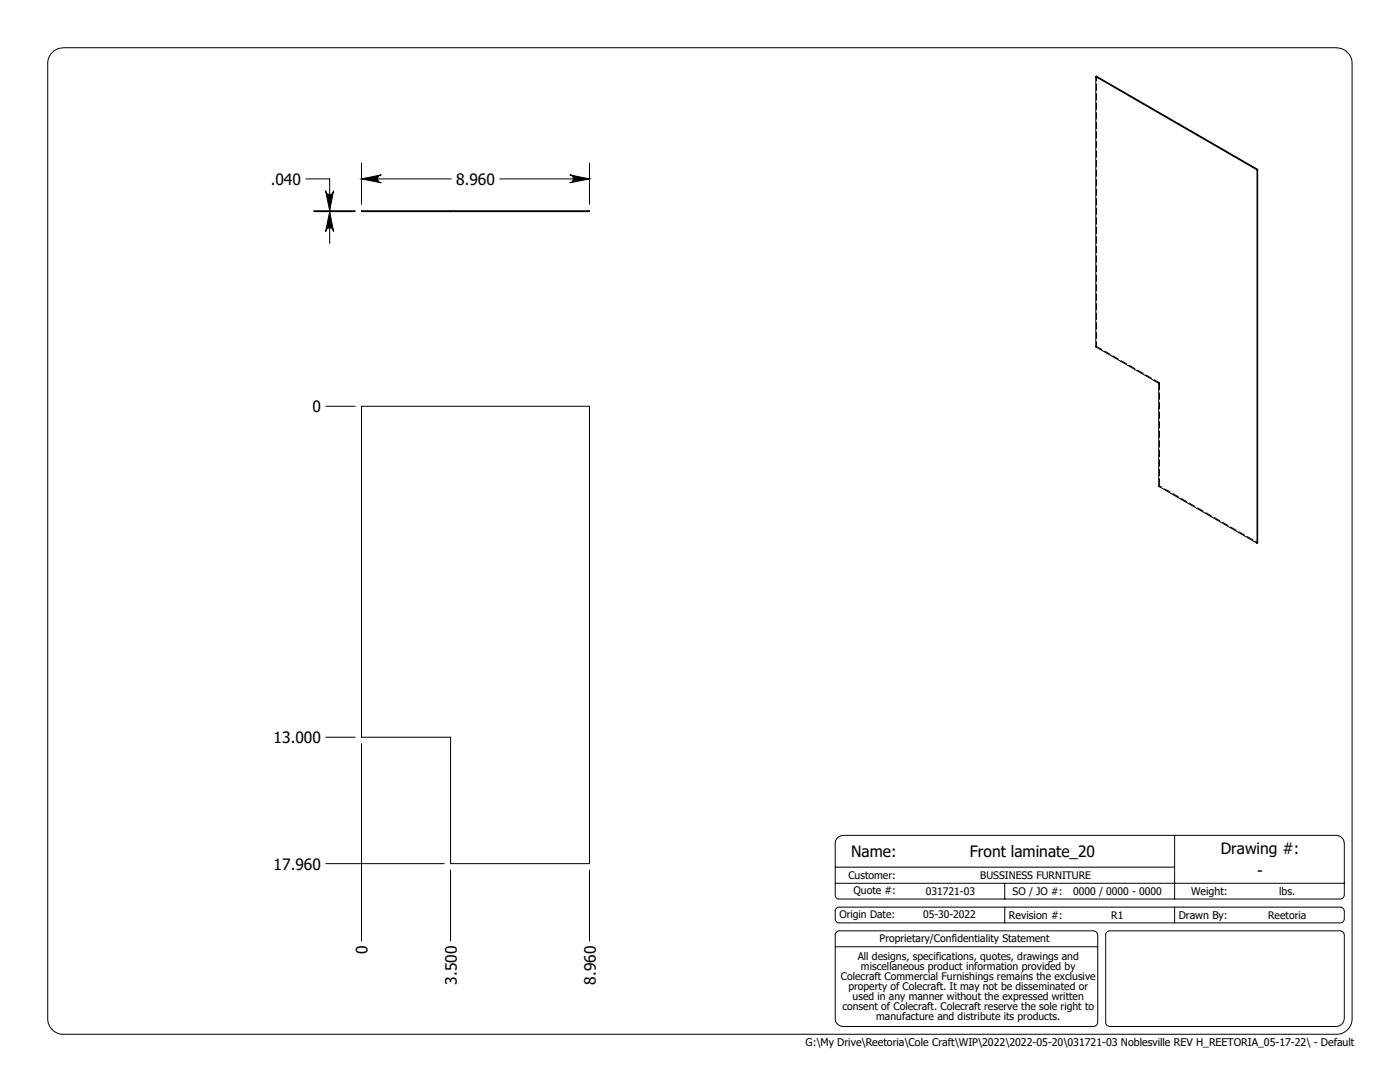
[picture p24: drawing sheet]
<svg xmlns="http://www.w3.org/2000/svg" width="279mm" height="216mm" viewBox="0 0 279 216" stroke-linecap="round" stroke-linejoin="round" font-family="sans-serif">
<defs><g id="words">
<g font-size="3.1">
<text x="54" y="36.9">.040</text>
<text x="91" y="36.9">8.960</text>
<text x="62.4" y="82.3">0</text>
<text x="54.6" y="148.3">13.000</text>
<text x="54.6" y="173.5">17.960</text>
<text x="169.9" y="171">Name:</text>
<text x="193.6" y="171">Front laminate_20</text>
<text x="243.6" y="170.4">Drawing #:</text>
<text x="250.9" y="174.7">-</text>
<text x="73.4" y="190.4" transform="rotate(-90 73.4 190.4)">0</text>
<text x="91.2" y="196.5" transform="rotate(-90 91.2 196.5)">3.500</text>
<text x="118.9" y="196.5" transform="rotate(-90 118.9 196.5)">8.960</text>
</g>
<g font-size="2.1">
<text x="169.3" y="175.3">Customer:</text>
<text x="170.3" y="178.5">Quote #:</text>
<text x="184.8" y="178.5">031721-03</text>
<text x="195.6" y="175.3">BUSSINESS FURNITURE</text>
<text x="202.1" y="178.5">SO / JO #:</text>
<text x="214.2" y="178.5">0000 / 0000 - 0000</text>
<text x="237.7" y="178.6">Weight:</text>
<text x="255.3" y="178.6">lbs.</text>
<text x="167.5" y="183.3">Origin Date:</text>
<text x="184.2" y="183.3">05-30-2022</text>
<text x="201.4" y="183.3">Revision #:</text>
<text x="221.8" y="183.3">R1</text>
<text x="235.2" y="183.3">Drawn By:</text>
<text x="253.1" y="183.3">Reetoria</text>
<text x="171.2" y="191.5">All designs, specifications, quotes, drawings and</text>
<text x="175.6" y="188.1">Proprietary/Confidentiality Statement</text>
<text x="167.8" y="195.5">Colecraft Commercial Furnishings remains the exclusive</text>
<text x="169.3" y="197.6">property of Colecraft. It may not be disseminated or</text>
<text x="171.8" y="193.5">miscellaneous product information provided by</text>
<text x="168.1" y="201.6">consent of Colecraft. Colecraft reserve the sole right to</text>
<text x="170.2" y="199.6">used in any manner without the expressed written</text>
<text x="174.9" y="203.6">manufacture and distribute its products.</text>
<text x="160.8" y="208.8">G:\My Drive\Reetoria\Cole Craft\WIP\2022\2022-05-20\031721-03 Noblesville REV H_REETORIA_05-17-22\ - Default</text>
</g>
</g></defs>
<g fill="none" stroke="#000" stroke-width=".2">
<path d="M10.2 10.8a3.3 3.3 0 0 1 2.5-1.3h254a3.2 3.2 0 0 1 3.1 3.2v190.5a3.1 3.1 0 0 1-3.1 3.2h-254a3.1 3.1 0 0 1-3.2-3.2v-190.5a2.93 2.93 0 0 1 .7-1.9zM218.7 15.3l.1-.1 32.2 18.6M218.7 15.3l32.2 18.6M218.7 15.3v53.9l12.5 7.3v20.5l19.7 11.4M61 35.7h4.8v6.4M65 38.1a.79 .79 0 0 0 .8 .7 .79 .79 0 0 0 .8-.7l-.8 4zM72.1 35.7l4-.8a.79 .79 0 0 0-.8 .8 .79 .79 0 0 0 .8 .8zM72.1 32.5v8.3M72.1 35.7h18M99.7 35.7h18M113.7 34.9l4 .8-4 .8a.79 .79 0 0 0 .8-.8 .79 .79 0 0 0-.8-.8zM117.7 32.5v8.3"/>
<path d="M250.9 33.9v74.5M251 33.8l-.1 .1M251 33.8v74.5l-.1 .1M62.6 42.2h8.3M62.6 42.1h8.3M65.8 42.2l.8 4a.79 .79 0 0 0-.8-.7 .79 .79 0 0 0-.8 .7zM65.8 42.2v6.4M72.1 42.1h45.6v.1h-45.6zM89.9 42.1v.1M65 81.1h5.9M72.1 81.1h45.6v91.2h-27.8v-25.2h-17.8zM65 147.1h5.9"/>
<path d="M72.1 148.4v39.4M65 172.3h23.7M89.9 173.6v14.2M117.7 173.6v14.2M166.7 176.2h101.6M166.7 173h67.7M166.9 167.4l.5-.4 .8-.3h98.5a1.69 1.69 0 0 1 1.6 1.6v10.3a.85 .85 0 0 1-.8 .8h-100a.77 .77 0 0 1-.8-.8v-10.5zM200.5 176.2v3.2M234.4 166.7v12.7M166.7 188.9h52.4M166.9 186.1l.6-.4h50.8a.91 .91 0 0 1 .8 .8v17.5a.91 .91 0 0 1-.8 .8h-50.2a1.58 1.58 0 0 1-1.4-1.6v-16.8zM166.9 181.3l.4-.3h100.2a.83 .83 0 0 1 .8 .8v1.6a.85 .85 0 0 1-.8 .7h-100a.77 .77 0 0 1-.8-.7v-1.8z"/>
<path d="M200.5 181v3.1M220.8 186.1l.6-.4h46.1a.91 .91 0 0 1 .8 .8v16.7a1.68 1.68 0 0 1-1.6 1.6h-45.3a.85 .85 0 0 1-.7-.8v-17.6zM234.4 181v3.1"/>
</g>
<path d="M72.1 35.7l4-.8a.79 .79 0 0 0-.8 .8 .79 .79 0 0 0 .8 .8zM113.7 34.9l4 .8-4 .8a.79 .79 0 0 0 .8-.8 .79 .79 0 0 0-.8-.8zM65.8 42.2l.8 4a.79 .79 0 0 0-.8-.7 .79 .79 0 0 0-.8 .7zM65 38.1a.79 .79 0 0 0 .8 .7 .79 .79 0 0 0 .8-.7l-.8 4z" fill="#000"/>
<path d="M218.8 15.2v53.9" fill="none" stroke="#000" stroke-width=".2" stroke-dasharray="1.3 .6" stroke-dashoffset=".3"/>
<path d="M231.4 97l19.6 11.3" fill="none" stroke="#000" stroke-width=".2" stroke-dasharray="1.3 .6" stroke-dashoffset=".7"/>
<path d="M218.8 69.1l-.1 .1M218.8 69.1l12.6 7.3M231.4 76.4l-.1 .1M231.4 97h-.1" fill="none" stroke="#000" stroke-width=".2" stroke-dasharray="1.3 .6"/>
<path d="M231.4 76.4v20.6" fill="none" stroke="#000" stroke-width=".2" stroke-dasharray="1.3 .6" stroke-dashoffset="-.1"/>
<use href="#words"/>
</svg>
